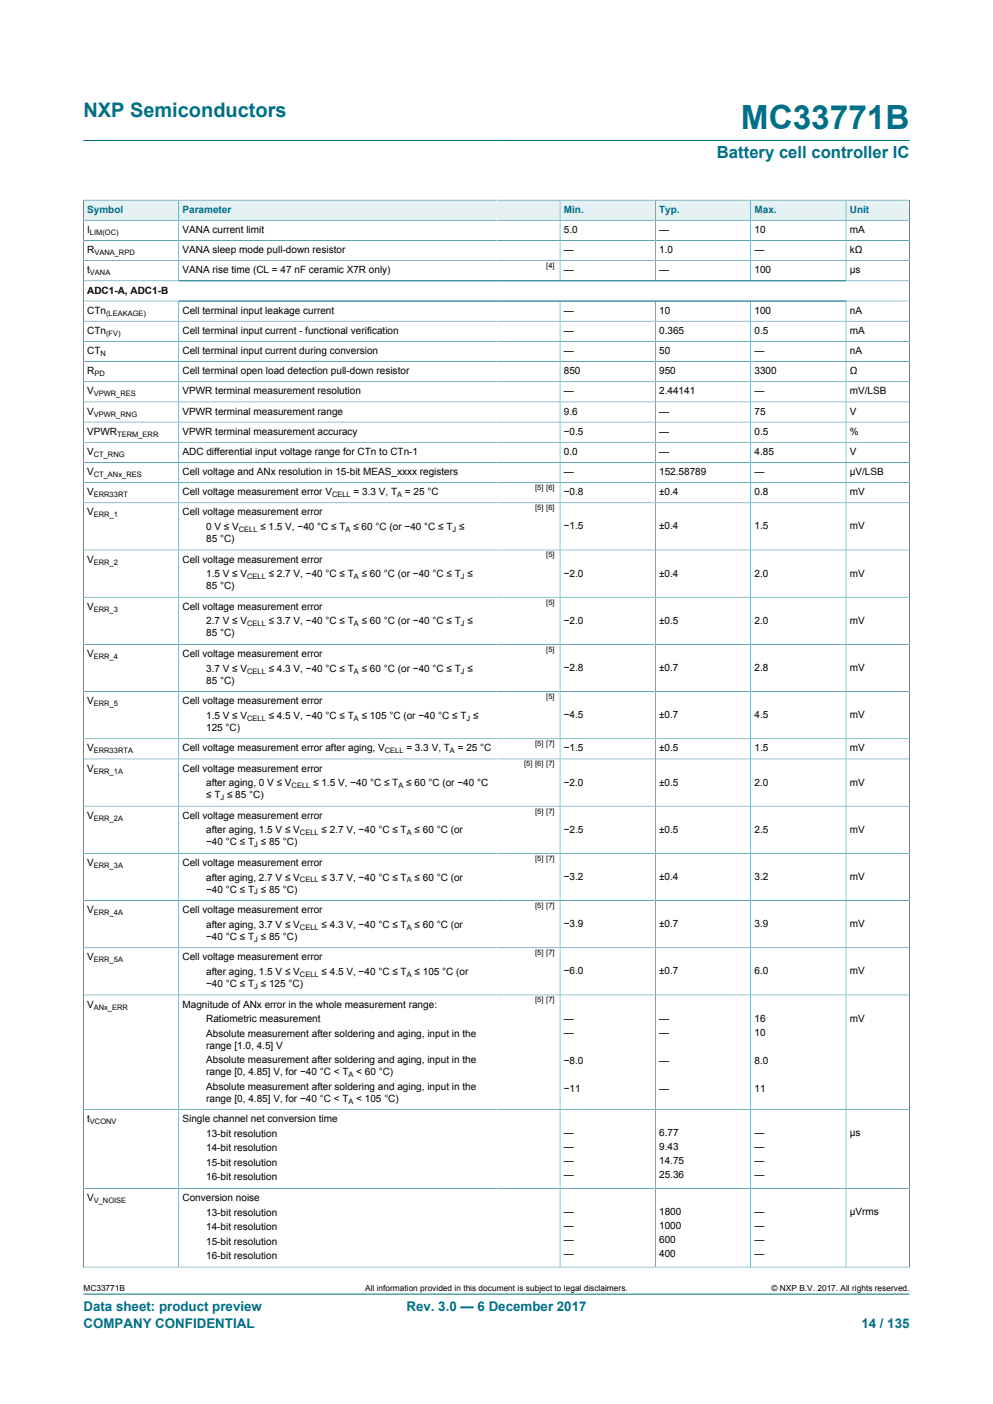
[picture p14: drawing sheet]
<svg xmlns="http://www.w3.org/2000/svg" width="210mm" height="297mm" viewBox="0 0 210 297" stroke-linecap="round" stroke-linejoin="round" font-family="sans-serif">
<defs><g id="words">
<text font-size="7.1" fill="#007088" x="156.7" y="27.2">MC33771B</text>
<text font-size="4.2" fill="#007088" x="17.6" y="24.8">NXP Semiconductors</text>
<text font-size="3.5" fill="#007088" x="151.6" y="33.5">Battery cell controller IC</text>
<g font-size="2.8" fill="#007088">
<text x="17.6" y="277.3">Data sheet: product preview</text>
<text x="17.6" y="281">COMPANY CONFIDENTIAL</text>
<text x="86" y="277.3">Rev. 3.0 — 6 December 2017</text>
<text x="182.2" y="281">14 / 135</text>
</g>
<g font-size="2.1" fill="#007088">
<text x="18.4" y="45">Symbol</text>
<text x="38.6" y="45">Parameter</text>
<text x="119.2" y="45">Min.</text>
<text x="139.4" y="45">Typ.</text>
<text x="159.6" y="45">Max.</text>
<text x="179.7" y="45">Unit</text>
</g>
<g font-size="2.1">
<text x="18.4" y="49.3">I</text>
<text x="18.4" y="53.6">R</text>
<text x="38.6" y="49.3">VANA current limit</text>
<text x="38.6" y="53.6">VANA sleep mode pull-down resistor</text>
<text x="119.2" y="49.3">5.0</text>
<text x="119.2" y="53.6">—</text>
<text x="139.4" y="49.3">—</text>
<text x="139.4" y="53.6">1.0</text>
<text x="159.6" y="49.3">10</text>
<text x="159.6" y="53.6">—</text>
<text x="179.7" y="49.3">mA</text>
<text x="179.7" y="53.6">kΩ</text>
<text x="18.4" y="57.8">t</text>
<text x="38.6" y="57.8">VANA rise time (CL = 47 nF ceramic X7R only)</text>
<text x="119.2" y="57.8">—</text>
<text x="139.4" y="57.8">—</text>
<text x="159.6" y="57.8">100</text>
<text x="179.7" y="57.8">µs</text>
<text x="18.4" y="62.1">ADC1-A, ADC1-B</text>
<text x="18.4" y="66.4">CTn</text>
<text x="18.4" y="70.6">CTn</text>
<text x="38.6" y="66.4">Cell terminal input leakage current</text>
<text x="38.6" y="70.6">Cell terminal input current - functional verification</text>
<text x="119.2" y="66.4">—</text>
<text x="119.2" y="70.6">—</text>
<text x="139.4" y="66.4">10</text>
<text x="139.4" y="70.6">0.365</text>
<text x="159.6" y="66.4">100</text>
<text x="159.6" y="70.6">0.5</text>
<text x="179.7" y="66.4">nA</text>
<text x="179.7" y="70.6">mA</text>
<text x="18.4" y="74.9">CT</text>
<text x="38.6" y="74.9">Cell terminal input current during conversion</text>
<text x="119.2" y="74.9">—</text>
<text x="139.4" y="74.9">50</text>
<text x="159.6" y="74.9">—</text>
<text x="179.7" y="74.9">nA</text>
<text x="18.4" y="79.2">R</text>
<text x="18.4" y="83.4">V</text>
<text x="38.6" y="79.2">Cell terminal open load detection pull-down resistor</text>
<text x="38.6" y="83.4">VPWR terminal measurement resolution</text>
<text x="119.2" y="79.2">850</text>
<text x="119.2" y="83.4">—</text>
<text x="139.4" y="79.2">950</text>
<text x="139.4" y="83.4">2.44141</text>
<text x="159.6" y="79.2">3300</text>
<text x="159.6" y="83.4">—</text>
<text x="179.7" y="79.2">Ω</text>
<text x="179.7" y="83.4">mV/LSB</text>
<text x="18.4" y="87.7">V</text>
<text x="38.6" y="87.7">VPWR terminal measurement range</text>
<text x="119.2" y="87.7">9.6</text>
<text x="139.4" y="87.7">—</text>
<text x="159.6" y="87.7">75</text>
<text x="179.7" y="87.7">V</text>
<text x="18.4" y="92">VPWR</text>
<text x="38.6" y="92">VPWR terminal measurement accuracy</text>
<text x="119.2" y="92">−0.5</text>
<text x="139.4" y="92">—</text>
<text x="159.6" y="92">0.5</text>
<text x="179.7" y="92">%</text>
<text x="18.4" y="96.2">V</text>
<text x="18.4" y="100.5">V</text>
<text x="38.6" y="96.2">ADC differential input voltage range for CTn to CTn-1</text>
<text x="38.6" y="100.5">Cell voltage and ANx resolution in 15-bit MEAS_xxxx registers</text>
<text x="119.2" y="96.2">0.0</text>
<text x="119.2" y="100.5">—</text>
<text x="139.4" y="96.2">—</text>
<text x="139.4" y="100.5">152.58789</text>
<text x="159.6" y="96.2">4.85</text>
<text x="159.6" y="100.5">—</text>
<text x="179.7" y="96.2">V</text>
<text x="179.7" y="100.5">µV/LSB</text>
<text x="18.4" y="104.8">V</text>
<text x="38.6" y="104.8">Cell voltage measurement error V</text>
<text x="74.8" y="104.8">= 3.3 V, T</text>
<text x="85.6" y="104.8">= 25 °C</text>
<text x="119.2" y="104.8">−0.8</text>
<text x="139.4" y="104.8">±0.4</text>
<text x="159.6" y="104.8">0.8</text>
<text x="179.7" y="104.8">mV</text>
<text x="18.4" y="109">V</text>
<text x="38.6" y="109">Cell voltage measurement error</text>
<text x="43.6" y="112.1">0 V ≤ V</text>
<text x="55.1" y="112.1">≤ 1.5 V, −40 °C ≤ T</text>
<text x="74.7" y="112.1">≤ 60 °C (or −40 °C ≤ T ≤</text>
<text x="119.2" y="112">−1.5</text>
<text x="139.4" y="112">±0.4</text>
<text x="159.6" y="112">1.5</text>
<text x="179.7" y="112">mV</text>
<text x="18.4" y="119">V</text>
<text x="38.6" y="119">Cell voltage measurement error</text>
<text x="43.6" y="114.7">85 °C)</text>
<text x="43.6" y="122.1">1.5 V ≤ V</text>
<text x="43.6" y="124.6">85 °C)</text>
<text x="56.8" y="122.1">≤ 2.7 V, −40 °C ≤ T</text>
<text x="76.5" y="122.1">≤ 60 °C (or −40 °C ≤ T ≤</text>
<text x="119.2" y="122">−2.0</text>
<text x="139.4" y="122">±0.4</text>
<text x="159.6" y="122">2.0</text>
<text x="179.7" y="122">mV</text>
<text x="18.4" y="129">V</text>
<text x="38.6" y="129">Cell voltage measurement error</text>
<text x="119.2" y="132">−2.0</text>
<text x="139.4" y="132">±0.5</text>
<text x="159.6" y="132">2.0</text>
<text x="179.7" y="132">mV</text>
<text x="43.6" y="132.1">2.7 V ≤ V</text>
<text x="43.6" y="134.6">85 °C)</text>
<text x="56.8" y="132.1">≤ 3.7 V, −40 °C ≤ T</text>
<text x="76.5" y="132.1">≤ 60 °C (or −40 °C ≤ T ≤</text>
<text x="18.4" y="139">V</text>
<text x="38.6" y="139">Cell voltage measurement error</text>
<text x="43.6" y="142.1">3.7 V ≤ V</text>
<text x="56.8" y="142.1">≤ 4.3 V, −40 °C ≤ T</text>
<text x="76.5" y="142.1">≤ 60 °C (or −40 °C ≤ T ≤</text>
<text x="119.2" y="142">−2.8</text>
<text x="139.4" y="142">±0.7</text>
<text x="159.6" y="142">2.8</text>
<text x="179.7" y="142">mV</text>
<text x="18.4" y="149">V</text>
<text x="38.6" y="149">Cell voltage measurement error</text>
<text x="43.6" y="144.6">85 °C)</text>
<text x="43.6" y="152">1.5 V ≤ V</text>
<text x="43.6" y="154.6">125 °C)</text>
<text x="56.8" y="152">≤ 4.5 V, −40 °C ≤ T</text>
<text x="76.5" y="152">≤ 105 °C (or −40 °C ≤ T ≤</text>
<text x="119.2" y="151.9">−4.5</text>
<text x="139.4" y="151.9">±0.7</text>
<text x="159.6" y="151.9">4.5</text>
<text x="179.7" y="151.9">mV</text>
<text x="18.4" y="159">V</text>
<text x="38.6" y="159">Cell voltage measurement error after aging, V</text>
<text x="85.9" y="159">= 3.3 V, T</text>
<text x="96.8" y="159">= 25 °C</text>
<text x="119.2" y="159">−1.5</text>
<text x="139.4" y="159">±0.5</text>
<text x="159.6" y="159">1.5</text>
<text x="179.7" y="159">mV</text>
<text x="18.4" y="163.2">V</text>
<text x="38.6" y="163.2">Cell voltage measurement error</text>
<text x="43.6" y="166.3">after aging, 0 V ≤ V</text>
<text x="66.2" y="166.3">≤ 1.5 V, −40 °C ≤ T</text>
<text x="85.9" y="166.3">≤ 60 °C (or −40 °C</text>
<text x="119.2" y="166.2">−2.0</text>
<text x="139.4" y="166.2">±0.5</text>
<text x="159.6" y="166.2">2.0</text>
<text x="179.7" y="166.2">mV</text>
<text x="18.4" y="173.2">V</text>
<text x="38.6" y="173.2">Cell voltage measurement error</text>
<text x="43.6" y="168.8">≤ T ≤ 85 °C)</text>
<text x="43.6" y="176.3">after aging, 1.5 V ≤ V</text>
<text x="43.6" y="178.8">−40 °C ≤ T ≤ 85 °C)</text>
<text x="68" y="176.3">≤ 2.7 V, −40 °C ≤ T</text>
<text x="87.7" y="176.3">≤ 60 °C (or</text>
<text x="119.2" y="176.2">−2.5</text>
<text x="139.4" y="176.2">±0.5</text>
<text x="159.6" y="176.2">2.5</text>
<text x="179.7" y="176.2">mV</text>
<text x="18.4" y="183.2">V</text>
<text x="38.6" y="183.2">Cell voltage measurement error</text>
<text x="43.6" y="186.3">after aging, 2.7 V ≤ V</text>
<text x="43.6" y="188.8">−40 °C ≤ T ≤ 85 °C)</text>
<text x="68" y="186.3">≤ 3.7 V, −40 °C ≤ T</text>
<text x="87.7" y="186.3">≤ 60 °C (or</text>
<text x="119.2" y="186.2">−3.2</text>
<text x="139.4" y="186.2">±0.4</text>
<text x="159.6" y="186.2">3.2</text>
<text x="179.7" y="186.2">mV</text>
<text x="18.4" y="193.2">V</text>
<text x="38.6" y="193.2">Cell voltage measurement error</text>
<text x="43.6" y="196.3">after aging, 3.7 V ≤ V</text>
<text x="68" y="196.3">≤ 4.3 V, −40 °C ≤ T</text>
<text x="87.7" y="196.3">≤ 60 °C (or</text>
<text x="119.2" y="196.1">−3.9</text>
<text x="139.4" y="196.1">±0.7</text>
<text x="159.6" y="196.1">3.9</text>
<text x="179.7" y="196.1">mV</text>
<text x="18.4" y="203.2">V</text>
<text x="38.6" y="203.2">Cell voltage measurement error</text>
<text x="43.6" y="198.8">−40 °C ≤ T ≤ 85 °C)</text>
<text x="43.6" y="206.2">after aging, 1.5 V ≤ V</text>
<text x="43.6" y="208.8">−40 °C ≤ T ≤ 125 °C)</text>
<text x="68" y="206.2">≤ 4.5 V, −40 °C ≤ T</text>
<text x="87.7" y="206.2">≤ 105 °C (or</text>
<text x="119.2" y="206.1">−6.0</text>
<text x="139.4" y="206.1">±0.7</text>
<text x="159.6" y="206.1">6.0</text>
<text x="179.7" y="206.1">mV</text>
<text x="18.4" y="213.1">V</text>
<text x="38.6" y="213.1">Magnitude of ANx error in the whole measurement range:</text>
<text x="43.6" y="216.2">Ratiometric measurement</text>
<text x="43.6" y="219.3">Absolute measurement after soldering and aging, input in the</text>
<text x="43.6" y="221.8">range [1.0, 4.5] V</text>
<text x="119.2" y="216.1">—</text>
<text x="119.2" y="219.1">—</text>
<text x="139.4" y="216.1">—</text>
<text x="139.4" y="219.1">—</text>
<text x="159.6" y="216.1">16</text>
<text x="159.6" y="219.1">10</text>
<text x="179.7" y="216.1">mV</text>
<text x="43.6" y="224.9">Absolute measurement after soldering and aging, input in the</text>
<text x="43.6" y="227.4">range [0, 4.85] V, for −40 °C &lt; T</text>
<text x="75.3" y="227.4">&lt; 60 °C)</text>
<text x="119.2" y="225">−8.0</text>
<text x="139.4" y="225">—</text>
<text x="159.6" y="225">8.0</text>
<text x="43.6" y="230.5">Absolute measurement after soldering and aging, input in the</text>
<text x="43.6" y="233">range [0, 4.85] V, for −40 °C &lt; T</text>
<text x="75.3" y="233">&lt; 105 °C)</text>
<text x="119.2" y="230.9">−11</text>
<text x="139.4" y="230.9">—</text>
<text x="159.6" y="230.9">11</text>
<text x="18.4" y="237.4">t</text>
<text x="38.6" y="237.4">Single channel net conversion time</text>
<text x="43.6" y="240.5">13-bit resolution</text>
<text x="43.6" y="243.6">14-bit resolution</text>
<text x="119.2" y="240.4">—</text>
<text x="119.2" y="243.3">—</text>
<text x="139.4" y="240.4">6.77</text>
<text x="139.4" y="243.3">9.43</text>
<text x="159.6" y="240.4">—</text>
<text x="159.6" y="243.3">—</text>
<text x="179.7" y="240.4">µs</text>
<text x="43.6" y="246.6">15-bit resolution</text>
<text x="43.6" y="249.7">16-bit resolution</text>
<text x="119.2" y="246.3">—</text>
<text x="119.2" y="249.3">—</text>
<text x="139.4" y="246.3">14.75</text>
<text x="139.4" y="249.3">25.36</text>
<text x="159.6" y="246.3">—</text>
<text x="159.6" y="249.3">—</text>
<text x="18.4" y="254.1">V</text>
<text x="38.6" y="254.1">Conversion noise</text>
<text x="43.6" y="257.1">13-bit resolution</text>
<text x="119.2" y="257">—</text>
<text x="139.4" y="257">1800</text>
<text x="159.6" y="257">—</text>
<text x="179.7" y="257">µVrms</text>
<text x="43.6" y="260.2">14-bit resolution</text>
<text x="43.6" y="263.3">15-bit resolution</text>
<text x="119.2" y="260">—</text>
<text x="119.2" y="263">—</text>
<text x="139.4" y="260">1000</text>
<text x="139.4" y="263">600</text>
<text x="159.6" y="260">—</text>
<text x="159.6" y="263">—</text>
<text x="43.6" y="266.3">16-bit resolution</text>
<text x="119.2" y="265.9">—</text>
<text x="139.4" y="265.9">400</text>
<text x="159.6" y="265.9">—</text>
</g>
<g font-size="1.8">
<text x="17.6" y="273.1">MC33771B</text>
<text x="77.2" y="273.1">All information provided in this document is subject to legal disclaimers.</text>
<text x="163.2" y="273.1">© NXP B.V. 2017. All rights reserved.</text>
</g>
<g font-size="1.6">
<text x="19" y="49.7">LIM(OC)</text>
<text x="20" y="54">VANA_RPD</text>
<text x="19" y="58.2">VANA</text>
<text x="115.5" y="56.7">[4]</text>
<text x="22.4" y="66.8">(LEAKAGE)</text>
<text x="22.4" y="71">(FV)</text>
<text x="21.3" y="75.3">N</text>
<text x="19.8" y="83.8">VPWR_RES</text>
<text x="20" y="79.6">PD</text>
<text x="19.8" y="88.1">VPWR_RNG</text>
<text x="24.8" y="92.4">TERM_ERR</text>
<text x="19.8" y="96.7">CT_RNG</text>
<text x="19.8" y="100.9">CT_ANx_RES</text>
<text x="19.8" y="105.2">ERR33RT</text>
<text x="70.2" y="105.2">CELL</text>
<text x="84" y="105.2">A</text>
<text x="113.2" y="103.7">[5] [6]</text>
<text x="113.2" y="107.9">[5] [6]</text>
<text x="19.8" y="109.5">ERR_1</text>
<text x="50.5" y="112.5">CELL</text>
<text x="73.1" y="112.5">A</text>
<text x="95.7" y="112.5">J</text>
<text x="19.8" y="119.4">ERR_2</text>
<text x="115.5" y="117.9">[5]</text>
<text x="52.3" y="122.5">CELL</text>
<text x="74.9" y="122.5">A</text>
<text x="97.5" y="122.5">J</text>
<text x="19.8" y="129.4">ERR_3</text>
<text x="115.5" y="127.9">[5]</text>
<text x="52.3" y="132.5">CELL</text>
<text x="74.9" y="132.5">A</text>
<text x="97.5" y="132.5">J</text>
<text x="115.5" y="137.9">[5]</text>
<text x="19.8" y="139.4">ERR_4</text>
<text x="52.3" y="142.5">CELL</text>
<text x="74.9" y="142.5">A</text>
<text x="97.5" y="142.5">J</text>
<text x="19.8" y="149.4">ERR_5</text>
<text x="115.5" y="147.9">[5]</text>
<text x="52.3" y="152.5">CELL</text>
<text x="74.9" y="152.5">A</text>
<text x="98.7" y="152.5">J</text>
<text x="19.8" y="159.4">ERR33RTA</text>
<text x="81.4" y="159.4">CELL</text>
<text x="95.2" y="159.4">A</text>
<text x="113.2" y="157.9">[5] [7]</text>
<text x="19.8" y="163.6">ERR_1A</text>
<text x="61.7" y="166.7">CELL</text>
<text x="84.3" y="166.7">A</text>
<text x="110.8" y="162.1">[5] [6] [7]</text>
<text x="19.8" y="173.6">ERR_2A</text>
<text x="46.6" y="169.3">J</text>
<text x="113.2" y="172.1">[5] [7]</text>
<text x="53.8" y="179.2">J</text>
<text x="63.4" y="176.7">CELL</text>
<text x="86" y="176.7">A</text>
<text x="19.8" y="183.6">ERR_3A</text>
<text x="113.2" y="182.1">[5] [7]</text>
<text x="53.8" y="189.2">J</text>
<text x="63.4" y="186.7">CELL</text>
<text x="86" y="186.7">A</text>
<text x="19.8" y="193.6">ERR_4A</text>
<text x="63.4" y="196.7">CELL</text>
<text x="86" y="196.7">A</text>
<text x="113.2" y="192.1">[5] [7]</text>
<text x="19.8" y="203.6">ERR_5A</text>
<text x="53.8" y="199.2">J</text>
<text x="113.2" y="202.1">[5] [7]</text>
<text x="53.8" y="209.2">J</text>
<text x="63.4" y="206.6">CELL</text>
<text x="86" y="206.6">A</text>
<text x="19.8" y="213.6">ANx_ERR</text>
<text x="113.2" y="212.1">[5] [7]</text>
<text x="73.7" y="227.8">A</text>
<text x="73.7" y="233.5">A</text>
<text x="19" y="237.8">VCONV</text>
<text x="19.8" y="254.5">V_NOISE</text>
</g>
</g></defs>
<path d="M17.6 29.7h174.8M17.6 273.8h174.8" fill="none" stroke="#007088" stroke-width=".21"/>
<path d="M17.7 42.4h20v4.1h-20z" fill="#e6f1f3"/>
<path d="M17.6 42.2v4.4h20.2v-4.3h-20.2" fill="none" stroke="#007088" stroke-width=".21"/>
<path d="M37.9 42.4h67.1v4.1h-67.1z" fill="#e6f1f3"/>
<path d="M105 42.3h-67.2v4.3h67.2" fill="none" stroke="#007088" stroke-width=".21"/>
<path d="M105 42.4h13.4v4.1h-13.4z" fill="#e6f1f3"/>
<path d="M105 42.3h13.4v4.3h-13.4" fill="none" stroke="#007088" stroke-width=".21"/>
<path d="M118.5 42.4h20v4.1h-20z" fill="#e6f1f3"/>
<path d="M118.4 42.3h20.2v4.3h-20.2z" fill="none" stroke="#007088" stroke-width=".21"/>
<path d="M138.7 42.4h20v4.1h-20z" fill="#e6f1f3"/>
<path d="M138.6 42.3h20.2v4.3h-20.2z" fill="none" stroke="#007088" stroke-width=".21"/>
<path d="M158.8 42.4h20v4.1h-20z" fill="#e6f1f3"/>
<path d="M158.8 42.3h20.1v4.3h-20.1z" fill="none" stroke="#007088" stroke-width=".21"/>
<path d="M179 42.4h13.3v4.1h-13.3z" fill="#e6f1f3"/>
<g fill="none" stroke="#007088" stroke-width=".21">
<path d="M17.6 50.9h174.8M17.6 55.1h174.8M17.6 59.4h174.8M37.8 46.6v12.8M118.4 46.6v12.8M138.6 46.6v12.8M158.8 46.6v12.8M192.4 42.2v225.9M192.4 46.6h-174.8v221.5M192.4 42.3h-13.5v17.1M17.6 63.7h174.8M17.6 67.9h174.8"/>
<path d="M17.6 72.2h174.8M17.6 76.5h174.8M37.8 63.7v204.3M118.4 63.7v204.3M138.6 63.7v204.3M158.8 63.7v204.3M178.9 63.7v204.3M17.6 80.8h174.8M17.6 85h174.8M17.6 89.3h174.8M17.6 93.6h174.8M17.6 97.8h174.8"/>
<path d="M17.6 102.1h174.8M17.6 106.4h174.8M17.6 116.3h174.8M17.6 126.3h174.8M17.6 136.3h174.8M17.6 146.3h174.8M17.6 156.3h174.8M17.6 160.5h174.8M17.6 170.5h174.8M17.6 180.5h174.8M17.6 190.5h174.8M17.6 200.5h174.8"/>
<path d="M17.6 210.5h174.8M17.6 234.7h174.8M17.6 251.4h174.8M17.6 268h174.8"/>
</g>
<use href="#words"/>
</svg>
